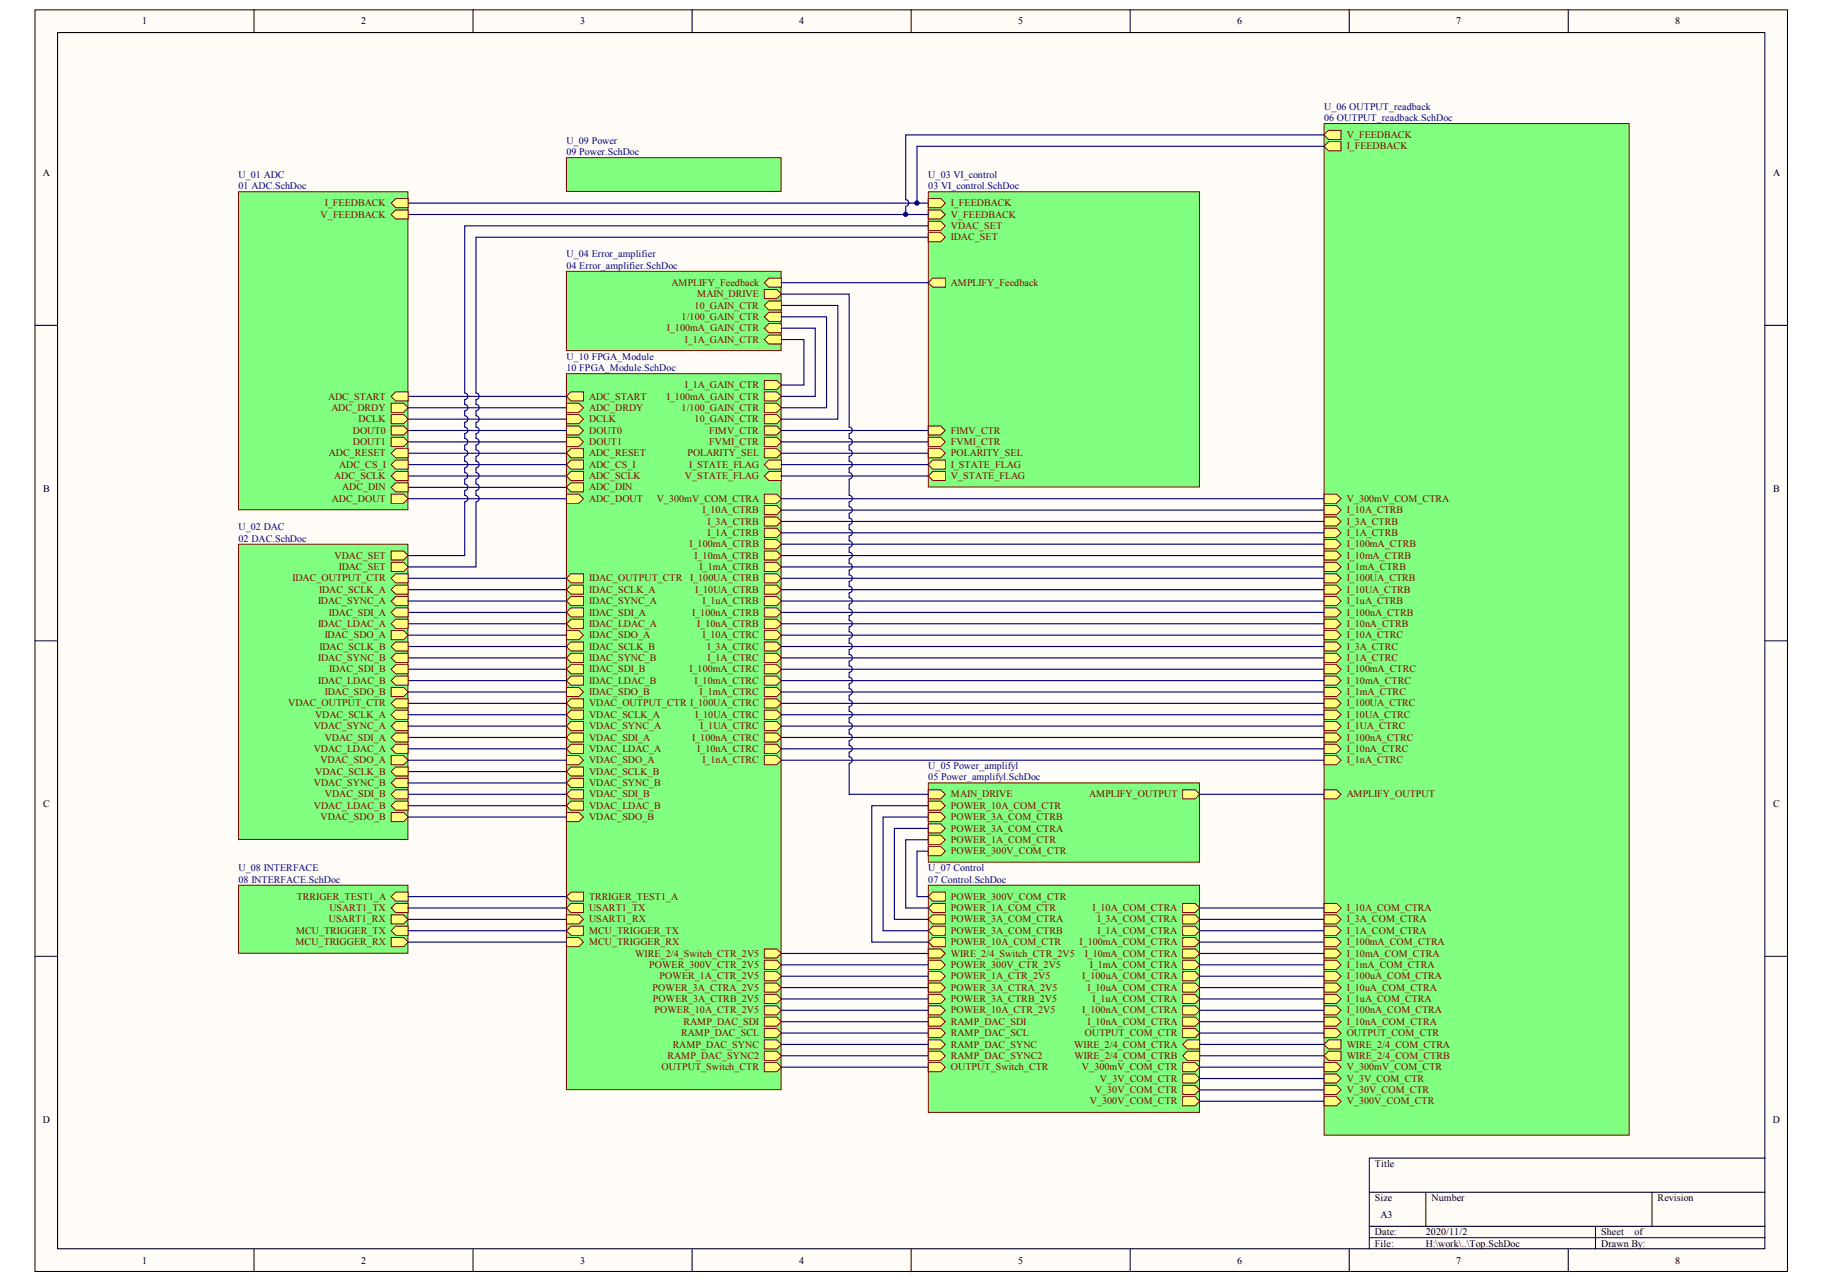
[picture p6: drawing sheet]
<svg xmlns="http://www.w3.org/2000/svg" width="289mm" height="202mm" viewBox="0 0 289 202" stroke-linecap="round" stroke-linejoin="round" font-family="sans-serif">
<defs><g id="words">
<g font-size="1.6">
<text x="22.4" y="3.8">1</text>
<text x="56.9" y="3.8">2</text>
<text x="91.3" y="3.8">3</text>
<text x="125.8" y="3.8">4</text>
<text x="160.3" y="3.8">5</text>
<text x="194.8" y="3.8">6</text>
<text x="229.3" y="3.8">7</text>
<text x="263.8" y="3.8">8</text>
<text x="6.8" y="27.8">A</text>
<text x="279.2" y="27.8">A</text>
<text x="6.8" y="77.4">B</text>
<text x="279.2" y="77.4">B</text>
<text x="6.8" y="127.1">C</text>
<text x="279.2" y="127.1">C</text>
<text x="6.7" y="176.8">D</text>
<text x="279.1" y="176.8">D</text>
<text x="216.5" y="183.7">Title</text>
<text x="216.5" y="189.1">Size</text>
<text x="217.4" y="191.8">A3</text>
<text x="225.4" y="189.1">Number</text>
<text x="261" y="189.1">Revision</text>
<text x="216.5" y="194.5">Date:</text>
<text x="216.5" y="196.3">File:</text>
<text x="224.5" y="194.5">2020/11/2</text>
<text x="224.5" y="196.3">H:\work\..\Top.SchDoc</text>
<text x="252.1" y="194.5">Sheet</text>
<text x="252.1" y="196.3">Drawn By:</text>
<text x="257.4" y="194.5">of</text>
<text x="22.4" y="198.9">1</text>
<text x="56.9" y="198.9">2</text>
<text x="91.3" y="198.9">3</text>
<text x="125.8" y="198.9">4</text>
<text x="160.3" y="198.9">5</text>
<text x="194.8" y="198.9">6</text>
<text x="229.3" y="198.9">7</text>
<text x="263.8" y="198.9">8</text>
</g>
<g font-size="1.6" fill="#000080">
<text x="208.5" y="17.3">U_06 OUTPUT_readback</text>
<text x="89.2" y="22.6">U_09 Power</text>
<text x="208.5" y="19">06 OUTPUT_readback.SchDoc</text>
<text x="37.6" y="28">U_01 ADC</text>
<text x="37.6" y="29.8">01 ADC.SchDoc</text>
<text x="89.2" y="24.4">09 Power.SchDoc</text>
<text x="146.2" y="28">U_03 VI_control</text>
<text x="146.2" y="29.8">03 VI_control.SchDoc</text>
<text x="89.2" y="40.5">U_04 Error_amplifier</text>
<text x="89.2" y="42.3">04 Error_amplifier.SchDoc</text>
<text x="89.2" y="56.6">U_10 FPGA_Module</text>
<text x="89.2" y="58.4">10 FPGA_Module.SchDoc</text>
<text x="37.6" y="83.5">U_02 DAC</text>
<text x="37.6" y="85.3">02 DAC.SchDoc</text>
<text x="146.2" y="121.1">U_05 Power_amplifyl</text>
<text x="146.2" y="122.9">05 Power_amplifyl.SchDoc</text>
<text x="37.6" y="137.2">U_08 INTERFACE</text>
<text x="146.2" y="137.2">U_07 Control</text>
<text x="37.6" y="139">08 INTERFACE.SchDoc</text>
<text x="146.2" y="139">07 Control.SchDoc</text>
</g>
<g font-size="1.6" fill="#800000">
<text x="212" y="23.5">I_FEEDBACK</text>
<text x="212" y="21.7">V_FEEDBACK</text>
<text x="50.5" y="34.3">V_FEEDBACK</text>
<text x="51.2" y="32.5">I_FEEDBACK</text>
<text x="149.7" y="32.5">I_FEEDBACK</text>
<text x="149.7" y="34.3">V_FEEDBACK</text>
<text x="149.7" y="37.8">IDAC_SET</text>
<text x="149.7" y="36">VDAC_SET</text>
<text x="105.7" y="45">AMPLIFY_Feedback</text>
<text x="109.8" y="46.8">MAIN_DRIVE</text>
<text x="149.7" y="45">AMPLIFY_Feedback</text>
<text x="105" y="52.2">I_100mA_GAIN_CTR</text>
<text x="107.3" y="50.4">1/100_GAIN_CTR</text>
<text x="107.8" y="53.9">I_1A_GAIN_CTR</text>
<text x="109.4" y="48.6">10_GAIN_CTR</text>
<text x="51.7" y="62.9">ADC_START</text>
<text x="52.2" y="64.7">ADC_DRDY</text>
<text x="92.8" y="62.9">ADC_START</text>
<text x="92.8" y="64.7">ADC_DRDY</text>
<text x="105" y="62.9">I_100mA_GAIN_CTR</text>
<text x="107.3" y="64.7">1/100_GAIN_CTR</text>
<text x="107.8" y="61.1">I_1A_GAIN_CTR</text>
<text x="51.8" y="71.8">ADC_RESET</text>
<text x="55.5" y="68.3">DOUT0</text>
<text x="55.5" y="70.1">DOUT1</text>
<text x="56.4" y="66.5">DCLK</text>
<text x="92.8" y="71.8">ADC_RESET</text>
<text x="92.8" y="66.5">DCLK</text>
<text x="92.8" y="68.3">DOUT0</text>
<text x="92.8" y="70.1">DOUT1</text>
<text x="108.2" y="71.8">POLARITY_SEL</text>
<text x="109.4" y="66.5">10_GAIN_CTR</text>
<text x="111.7" y="68.3">FIMV_CTR</text>
<text x="111.7" y="70.1">FVMI_CTR</text>
<text x="149.7" y="71.8">POLARITY_SEL</text>
<text x="149.7" y="68.3">FIMV_CTR</text>
<text x="149.7" y="70.1">FVMI_CTR</text>
<text x="52.6" y="75.4">ADC_SCLK</text>
<text x="53.4" y="73.6">ADC_CS_I</text>
<text x="53.9" y="77.2">ADC_DIN</text>
<text x="92.8" y="73.6">ADC_CS_I</text>
<text x="92.8" y="75.4">ADC_SCLK</text>
<text x="92.8" y="77.2">ADC_DIN</text>
<text x="107.8" y="75.4">V_STATE_FLAG</text>
<text x="108.5" y="73.6">I_STATE_FLAG</text>
<text x="149.7" y="73.6">I_STATE_FLAG</text>
<text x="149.7" y="75.4">V_STATE_FLAG</text>
<text x="52.2" y="79">ADC_DOUT</text>
<text x="92.8" y="79">ADC_DOUT</text>
<text x="103.4" y="79">V_300mV_COM_CTRA</text>
<text x="110.6" y="80.8">I_10A_CTRB</text>
<text x="111.4" y="82.6">I_3A_CTRB</text>
<text x="212" y="79">V_300mV_COM_CTRA</text>
<text x="212" y="82.6">I_3A_CTRB</text>
<text x="212" y="80.8">I_10A_CTRB</text>
<text x="52.7" y="88">VDAC_SET</text>
<text x="53.3" y="89.7">IDAC_SET</text>
<text x="108.6" y="86.2">I_100mA_CTRB</text>
<text x="109.4" y="88">I_10mA_CTRB</text>
<text x="110.2" y="89.7">I_1mA_CTRB</text>
<text x="111.4" y="84.4">I_1A_CTRB</text>
<text x="212" y="84.4">I_1A_CTRB</text>
<text x="212" y="86.2">I_100mA_CTRB</text>
<text x="212" y="88">I_10mA_CTRB</text>
<text x="212" y="89.7">I_1mA_CTRB</text>
<text x="46.1" y="91.5">IDAC_OUTPUT_CTR</text>
<text x="50.1" y="95.1">IDAC_SYNC_A</text>
<text x="50.3" y="93.3">IDAC_SCLK_A</text>
<text x="92.8" y="91.5">IDAC_OUTPUT_CTR</text>
<text x="92.8" y="93.3">IDAC_SCLK_A</text>
<text x="92.8" y="95.1">IDAC_SYNC_A</text>
<text x="108.6" y="91.5">I_100UA_CTRB</text>
<text x="109.5" y="93.3">I_10UA_CTRB</text>
<text x="110.6" y="95.1">I_1uA_CTRB</text>
<text x="212" y="95.1">I_1uA_CTRB</text>
<text x="212" y="93.3">I_10UA_CTRB</text>
<text x="212" y="91.5">I_100UA_CTRB</text>
<text x="50.1" y="98.7">IDAC_LDAC_A</text>
<text x="51.1" y="100.5">IDAC_SDO_A</text>
<text x="51.8" y="96.9">IDAC_SDI_A</text>
<text x="92.8" y="96.9">IDAC_SDI_A</text>
<text x="92.8" y="98.7">IDAC_LDAC_A</text>
<text x="92.8" y="100.5">IDAC_SDO_A</text>
<text x="109" y="96.9">I_100nA_CTRB</text>
<text x="109.8" y="98.7">I_10nA_CTRB</text>
<text x="110.6" y="100.5">I_10A_CTRC</text>
<text x="212" y="100.5">I_10A_CTRC</text>
<text x="212" y="96.9">I_100nA_CTRB</text>
<text x="212" y="98.7">I_10nA_CTRB</text>
<text x="50.1" y="104.1">IDAC_SYNC_B</text>
<text x="50.1" y="107.6">IDAC_LDAC_B</text>
<text x="50.3" y="102.3">IDAC_SCLK_B</text>
<text x="51.8" y="105.9">IDAC_SDI_B</text>
<text x="92.8" y="102.3">IDAC_SCLK_B</text>
<text x="92.8" y="104.1">IDAC_SYNC_B</text>
<text x="92.8" y="105.9">IDAC_SDI_B</text>
<text x="92.8" y="107.6">IDAC_LDAC_B</text>
<text x="108.6" y="105.9">I_100mA_CTRC</text>
<text x="109.4" y="107.6">I_10mA_CTRC</text>
<text x="111.4" y="104.1">I_1A_CTRC</text>
<text x="111.4" y="102.3">I_3A_CTRC</text>
<text x="212" y="104.1">I_1A_CTRC</text>
<text x="212" y="105.9">I_100mA_CTRC</text>
<text x="212" y="107.6">I_10mA_CTRC</text>
<text x="212" y="102.3">I_3A_CTRC</text>
<text x="45.4" y="111.2">VDAC_OUTPUT_CTR</text>
<text x="49.6" y="113">VDAC_SCLK_A</text>
<text x="51.2" y="109.4">IDAC_SDO_B</text>
<text x="92.8" y="111.2">VDAC_OUTPUT_CTR I_100UA_CTRC</text>
<text x="92.8" y="109.4">IDAC_SDO_B</text>
<text x="92.8" y="113">VDAC_SCLK_A</text>
<text x="109.5" y="113">I_10UA_CTRC</text>
<text x="110.2" y="109.4">I_1mA_CTRC</text>
<text x="212" y="109.4">I_1mA_CTRC</text>
<text x="212" y="111.2">I_100UA_CTRC</text>
<text x="212" y="113">I_10UA_CTRC</text>
<text x="49.4" y="114.8">VDAC_SYNC_A</text>
<text x="49.4" y="118.4">VDAC_LDAC_A</text>
<text x="51.1" y="116.6">VDAC_SDI_A</text>
<text x="92.8" y="114.8">VDAC_SYNC_A</text>
<text x="92.8" y="116.6">VDAC_SDI_A</text>
<text x="92.8" y="118.4">VDAC_LDAC_A</text>
<text x="109" y="116.6">I_100nA_CTRC</text>
<text x="109.8" y="118.4">I_10nA_CTRC</text>
<text x="110.3" y="114.8">I_1UA_CTRC</text>
<text x="212" y="114.8">I_1UA_CTRC</text>
<text x="212" y="116.6">I_100nA_CTRC</text>
<text x="212" y="118.4">I_10nA_CTRC</text>
<text x="49.4" y="123.7">VDAC_SYNC_B</text>
<text x="49.6" y="122">VDAC_SCLK_B</text>
<text x="50.4" y="120.2">VDAC_SDO_A</text>
<text x="51.2" y="125.5">VDAC_SDI_B</text>
<text x="92.8" y="120.2">VDAC_SDO_A</text>
<text x="92.8" y="122">VDAC_SCLK_B</text>
<text x="92.8" y="123.7">VDAC_SYNC_B</text>
<text x="92.8" y="125.5">VDAC_SDI_B</text>
<text x="110.6" y="120.2">I_1nA_CTRC</text>
<text x="149.7" y="125.5">MAIN_DRIVE</text>
<text x="171.5" y="125.5">AMPLIFY_OUTPUT</text>
<text x="212" y="125.5">AMPLIFY_OUTPUT</text>
<text x="212" y="120.2">I_1nA_CTRC</text>
<text x="49.4" y="127.3">VDAC_LDAC_B</text>
<text x="50.5" y="129.1">VDAC_SDO_B</text>
<text x="92.8" y="127.3">VDAC_LDAC_B</text>
<text x="92.8" y="129.1">VDAC_SDO_B</text>
<text x="149.7" y="130.9">POWER_3A_COM_CTRA</text>
<text x="149.7" y="127.3">POWER_10A_COM_CTR</text>
<text x="149.7" y="129.1">POWER_3A_COM_CTRB</text>
<text x="149.7" y="134.5">POWER_300V_COM_CTR</text>
<text x="149.7" y="132.7">POWER_1A_COM_CTR</text>
<text x="46.7" y="141.6">TRRIGER_TEST1_A</text>
<text x="51.9" y="143.4">USART1_TX</text>
<text x="92.8" y="143.4">USART1_TX</text>
<text x="92.8" y="141.6">TRRIGER_TEST1_A</text>
<text x="149.7" y="141.6">POWER_300V_COM_CTR</text>
<text x="149.7" y="143.4">POWER_1A_COM_CTR</text>
<text x="172" y="143.4">I_10A_COM_CTRA</text>
<text x="212" y="143.4">I_10A_COM_CTRA</text>
<text x="46.5" y="148.8">MCU_TRIGGER_RX</text>
<text x="46.6" y="147">MCU_TRIGGER_TX</text>
<text x="51.8" y="145.2">USART1_RX</text>
<text x="92.8" y="145.2">USART1_RX</text>
<text x="92.8" y="147">MCU_TRIGGER_TX</text>
<text x="92.8" y="148.8">MCU_TRIGGER_RX</text>
<text x="149.7" y="145.2">POWER_3A_COM_CTRA</text>
<text x="149.7" y="148.8">POWER_10A_COM_CTR</text>
<text x="149.7" y="147">POWER_3A_COM_CTRB</text>
<text x="170" y="148.8">I_100mA_COM_CTRA</text>
<text x="172.8" y="147">I_1A_COM_CTRA</text>
<text x="172.8" y="145.2">I_3A_COM_CTRA</text>
<text x="212" y="147">I_1A_COM_CTRA</text>
<text x="212" y="148.8">I_100mA_COM_CTRA</text>
<text x="212" y="145.2">I_3A_COM_CTRA</text>
<text x="100" y="150.6">WIRE_2/4_Switch_CTR_2V5</text>
<text x="102.2" y="152.4">POWER_300V_CTR_2V5</text>
<text x="102.8" y="156">POWER_3A_CTRA_2V5</text>
<text x="103.9" y="154.2">POWER_1A_CTR_2V5</text>
<text x="149.7" y="150.6">WIRE_2/4_Switch_CTR_2V5</text>
<text x="149.7" y="152.4">POWER_300V_CTR_2V5</text>
<text x="149.7" y="154.2">POWER_1A_CTR_2V5</text>
<text x="149.7" y="156">POWER_3A_CTRA_2V5</text>
<text x="170.4" y="154.2">I_100uA_COM_CTRA</text>
<text x="170.8" y="150.6">I_10mA_COM_CTRA</text>
<text x="171.2" y="156">I_10uA_COM_CTRA</text>
<text x="171.6" y="152.4">I_1mA_COM_CTRA</text>
<text x="212" y="154.2">I_100uA_COM_CTRA</text>
<text x="212" y="156">I_10uA_COM_CTRA</text>
<text x="212" y="150.6">I_10mA_COM_CTRA</text>
<text x="212" y="152.4">I_1mA_COM_CTRA</text>
<text x="102.8" y="157.8">POWER_3A_CTRB_2V5</text>
<text x="103.1" y="159.5">POWER_10A_CTR_2V5</text>
<text x="107.6" y="161.3">RAMP_DAC_SDI</text>
<text x="149.7" y="161.3">RAMP_DAC_SDI</text>
<text x="149.7" y="157.8">POWER_3A_CTRB_2V5</text>
<text x="149.7" y="159.5">POWER_10A_CTR_2V5</text>
<text x="170.4" y="159.5">I_100nA_COM_CTRA</text>
<text x="171.2" y="161.3">I_10nA_COM_CTRA</text>
<text x="172" y="157.8">I_1uA_COM_CTRA</text>
<text x="212" y="157.8">I_1uA_COM_CTRA</text>
<text x="212" y="159.5">I_100nA_COM_CTRA</text>
<text x="212" y="161.3">I_10nA_COM_CTRA</text>
<text x="105.1" y="166.7">RAMP_DAC_SYNC2</text>
<text x="105.9" y="164.9">RAMP_DAC_SYNC</text>
<text x="107.3" y="163.1">RAMP_DAC_SCL</text>
<text x="149.7" y="163.1">RAMP_DAC_SCL</text>
<text x="149.7" y="164.9">RAMP_DAC_SYNC</text>
<text x="149.7" y="166.7">RAMP_DAC_SYNC2</text>
<text x="169.1" y="164.9">WIRE_2/4_COM_CTRA</text>
<text x="169.2" y="166.7">WIRE_2/4_COM_CTRB</text>
<text x="170.8" y="163.1">OUTPUT_COM_CTR</text>
<text x="212" y="163.1">OUTPUT_COM_CTR</text>
<text x="212" y="164.9">WIRE_2/4_COM_CTRA</text>
<text x="212" y="166.7">WIRE_2/4_COM_CTRB</text>
<text x="104.1" y="168.5">OUTPUT_Switch_CTR</text>
<text x="149.7" y="168.5">OUTPUT_Switch_CTR</text>
<text x="170.4" y="168.5">V_300mV_COM_CTR</text>
<text x="171.6" y="173.9">V_300V_COM_CTR</text>
<text x="172.4" y="172.1">V_30V_COM_CTR</text>
<text x="173.2" y="170.3">V_3V_COM_CTR</text>
<text x="212" y="168.5">V_300mV_COM_CTR</text>
<text x="212" y="173.9">V_300V_COM_CTR</text>
<text x="212" y="170.3">V_3V_COM_CTR</text>
<text x="212" y="172.1">V_30V_COM_CTR</text>
</g>
</g></defs>
<g fill="#fffcf8" stroke="#000" stroke-width=".16">
<path d="M5.5 1.6h275.9v198.6h-275.9z"/>
<path d="M9.1 5.1h268.8v191.5h-268.8z"/>
</g>
<g fill="none" stroke="#000" stroke-width=".16">
<path d="M40 1.6v3.5M74.5 1.6v3.5M109 1.6v3.5M143.5 1.6v3.5M177.9 1.6v3.5M212.4 1.6v3.5M246.9 1.6v3.5M5.5 51.2h3.6M277.9 51.2h3.6M5.5 100.9h3.6M277.9 100.9h3.6M5.5 150.6h3.6"/>
<path d="M277.9 150.6h3.6M40 196.6v3.6M74.5 196.6v3.6M109 196.6v3.6M143.5 196.6v3.6M177.9 196.6v3.6M212.4 196.6v3.6M215.6 187.7h62.3M215.6 193.1h62.3M215.6 194.9h62.3M224.5 187.7v5.4M246.9 196.6v3.6"/>
<path d="M251.2 193.1v3.5M260.1 187.7v5.4M277.9 182.3h-62.3v14.3"/>
</g>
<path d="M146.2 30.2h42.7v46.5h-42.7z" fill="#80ff80" stroke="#800000" stroke-width=".16"/>
<g fill="#ffff80" stroke="#800000" stroke-width=".16">
<path d="M146.2 36.6h1.9l.7 .7-.7 .8h-1.9z" fill-rule="evenodd"/>
<path d="M146.2 34.8h1.9l.7 .8-.7 .7h-1.9z" fill-rule="evenodd"/>
<path d="M146.2 31.3h1.9l.7 .7-.7 .7h-1.9z" fill-rule="evenodd"/>
<path d="M146.2 33.1h1.9l.7 .7-.7 .7h-1.9z" fill-rule="evenodd"/>
<path d="M146.2 70.6h1.9l.7 .8-.7 .7h-1.9z" fill-rule="evenodd"/>
<path d="M146.9 72.4h1.9v1.5h-1.9l-.7-.8z" fill-rule="evenodd"/>
<path d="M146.9 74.2h1.9v1.5h-1.9l-.7-.8z" fill-rule="evenodd"/>
<path d="M146.2 67.1h1.9l.7 .7-.7 .7h-1.9z" fill-rule="evenodd"/>
<path d="M146.2 68.8h1.9l.7 .8-.7 .7h-1.9z" fill-rule="evenodd"/>
<path d="M146.9 43.8h1.9v1.4h-1.9l-.7-.7z" fill-rule="evenodd"/>
</g>
<path d="M146.2 123.3h42.7v12.4h-42.7z" fill="#80ff80" stroke="#800000" stroke-width=".16"/>
<g fill="#ffff80" stroke="#800000" stroke-width=".16">
<path d="M186.2 124.3h2l.7 .7-.7 .8h-2z" fill-rule="evenodd"/>
<path d="M146.2 124.3h1.9l.7 .7-.7 .8h-1.9z" fill-rule="evenodd"/>
<path d="M146.2 133.3h1.9l.7 .7-.7 .7h-1.9z" fill-rule="evenodd"/>
<path d="M146.2 131.5h1.9l.7 .7-.7 .7h-1.9z" fill-rule="evenodd"/>
<path d="M146.2 129.7h1.9l.7 .7-.7 .7h-1.9z" fill-rule="evenodd"/>
<path d="M146.2 126.1h1.9l.7 .7-.7 .8h-1.9z" fill-rule="evenodd"/>
<path d="M146.2 127.9h1.9l.7 .7-.7 .7h-1.9z" fill-rule="evenodd"/>
</g>
<path d="M208.5 19.4h48v159.3h-48z" fill="#80ff80" stroke="#800000" stroke-width=".16"/>
<g fill="#ffff80" stroke="#800000" stroke-width=".16">
<path d="M208.5 124.3h1.9l.8 .7-.8 .8h-1.9z" fill-rule="evenodd"/>
<path d="M209.2 22.3h2v1.4h-2l-.7-.7z" fill-rule="evenodd"/>
<path d="M209.2 20.5h2v1.5h-2l-.7-.8z" fill-rule="evenodd"/>
<path d="M208.5 153h1.9l.8 .7-.8 .7h-1.9z" fill-rule="evenodd"/>
<path d="M208.5 154.8h1.9l.8 .7-.8 .7h-1.9z" fill-rule="evenodd"/>
<path d="M208.5 156.6h1.9l.8 .7-.8 .7h-1.9z" fill-rule="evenodd"/>
<path d="M208.5 145.8h1.9l.8 .7-.8 .7h-1.9z" fill-rule="evenodd"/>
<path d="M208.5 102.9h1.9l.8 .7-.8 .7h-1.9z" fill-rule="evenodd"/>
<path d="M208.5 104.6h1.9l.8 .8-.8 .7h-1.9z" fill-rule="evenodd"/>
<path d="M208.5 106.4h1.9l.8 .8-.8 .7h-1.9z" fill-rule="evenodd"/>
<path d="M208.5 108.2h1.9l.8 .7-.8 .8h-1.9z" fill-rule="evenodd"/>
<path d="M208.5 161.9h1.9l.8 .7-.8 .8h-1.9z" fill-rule="evenodd"/>
<path d="M208.5 110h1.9l.8 .7-.8 .7h-1.9z" fill-rule="evenodd"/>
<path d="M208.5 147.6h1.9l.8 .7-.8 .7h-1.9z" fill-rule="evenodd"/>
<path d="M208.5 149.4h1.9l.8 .7-.8 .7h-1.9z" fill-rule="evenodd"/>
<path d="M208.5 151.2h1.9l.8 .7-.8 .7h-1.9z" fill-rule="evenodd"/>
<path d="M208.5 167.3h1.9l.8 .7-.8 .7h-1.9z" fill-rule="evenodd"/>
<path d="M208.5 172.7h1.9l.8 .7-.8 .7h-1.9z" fill-rule="evenodd"/>
<path d="M208.5 169.1h1.9l.8 .7-.8 .7h-1.9z" fill-rule="evenodd"/>
<path d="M208.5 170.9h1.9l.8 .7-.8 .7h-1.9z" fill-rule="evenodd"/>
<path d="M209.2 163.7h2v1.4h-2l-.7-.7z" fill-rule="evenodd"/>
<path d="M209.2 165.5h2v1.4h-2l-.7-.7z" fill-rule="evenodd"/>
<path d="M208.5 93.9h1.9l.8 .7-.8 .7h-1.9z" fill-rule="evenodd"/>
<path d="M208.5 92.1h1.9l.8 .7-.8 .7h-1.9z" fill-rule="evenodd"/>
<path d="M208.5 83.2h1.9l.8 .7-.8 .7h-1.9z" fill-rule="evenodd"/>
<path d="M208.5 85h1.9l.8 .7-.8 .7h-1.9z" fill-rule="evenodd"/>
<path d="M208.5 86.7h1.9l.8 .8-.8 .7h-1.9z" fill-rule="evenodd"/>
<path d="M208.5 88.5h1.9l.8 .8-.8 .7h-1.9z" fill-rule="evenodd"/>
<path d="M208.5 90.3h1.9l.8 .7-.8 .8h-1.9z" fill-rule="evenodd"/>
<path d="M208.5 111.8h1.9l.8 .7-.8 .7h-1.9z" fill-rule="evenodd"/>
<path d="M208.5 113.6h1.9l.8 .7-.8 .7h-1.9z" fill-rule="evenodd"/>
<path d="M208.5 115.4h1.9l.8 .7-.8 .7h-1.9z" fill-rule="evenodd"/>
<path d="M208.5 77.8h1.9l.8 .7-.8 .7h-1.9z" fill-rule="evenodd"/>
<path d="M208.5 144h1.9l.8 .7-.8 .8h-1.9z" fill-rule="evenodd"/>
<path d="M208.5 142.2h1.9l.8 .7-.8 .8h-1.9z" fill-rule="evenodd"/>
<path d="M208.5 158.3h1.9l.8 .8-.8 .7h-1.9z" fill-rule="evenodd"/>
<path d="M208.5 160.1h1.9l.8 .7-.8 .8h-1.9z" fill-rule="evenodd"/>
<path d="M208.5 117.2h1.9l.8 .7-.8 .7h-1.9z" fill-rule="evenodd"/>
<path d="M208.5 119h1.9l.8 .7-.8 .7h-1.9z" fill-rule="evenodd"/>
<path d="M208.5 101.1h1.9l.8 .7-.8 .7h-1.9z" fill-rule="evenodd"/>
<path d="M208.5 99.3h1.9l.8 .7-.8 .7h-1.9z" fill-rule="evenodd"/>
<path d="M208.5 95.7h1.9l.8 .7-.8 .7h-1.9z" fill-rule="evenodd"/>
<path d="M208.5 97.5h1.9l.8 .7-.8 .7h-1.9z" fill-rule="evenodd"/>
<path d="M208.5 81.4h1.9l.8 .7-.8 .7h-1.9z" fill-rule="evenodd"/>
<path d="M208.5 79.6h1.9l.8 .7-.8 .7h-1.9z" fill-rule="evenodd"/>
</g>
<path d="M89.2 58.8h33.8v112.7h-33.8z" fill="#80ff80" stroke="#800000" stroke-width=".16"/>
<g fill="#ffff80" stroke="#800000" stroke-width=".16">
<path d="M89.9 142.2h2v1.5h-2l-.7-.8z" fill-rule="evenodd"/>
<path d="M89.2 144h1.9l.8 .7-.8 .8h-1.9z" fill-rule="evenodd"/>
<path d="M89.9 61.7h2v1.4h-2l-.7-.7z" fill-rule="evenodd"/>
<path d="M89.9 70.6h2v1.5h-2l-.7-.7z" fill-rule="evenodd"/>
<path d="M89.9 72.4h2v1.5h-2l-.7-.8z" fill-rule="evenodd"/>
<path d="M89.9 74.2h2v1.5h-2l-.7-.8z" fill-rule="evenodd"/>
<path d="M89.9 76h2v1.4h-2l-.7-.7z" fill-rule="evenodd"/>
<path d="M89.2 77.8h1.9l.8 .7-.8 .7h-1.9z" fill-rule="evenodd"/>
<path d="M120.3 160.1h2l.7 .7-.7 .8h-2z" fill-rule="evenodd"/>
<path d="M120.3 161.9h2l.7 .7-.7 .8h-2z" fill-rule="evenodd"/>
<path d="M120.3 163.7h2l.7 .7-.7 .7h-2z" fill-rule="evenodd"/>
<path d="M120.3 67.1h2l.7 .7-.7 .7h-2z" fill-rule="evenodd"/>
<path d="M120.3 68.8h2l.7 .8-.7 .7h-2z" fill-rule="evenodd"/>
<path d="M120.3 70.6h2l.7 .8-.7 .7h-2z" fill-rule="evenodd"/>
<path d="M121.1 72.4h1.9v1.5h-1.9l-.8-.8z" fill-rule="evenodd"/>
<path d="M121.1 74.2h1.9v1.5h-1.9l-.8-.8z" fill-rule="evenodd"/>
<path d="M120.3 165.5h2l.7 .7-.7 .7h-2z" fill-rule="evenodd"/>
<path d="M120.3 167.3h2l.7 .7-.7 .7h-2z" fill-rule="evenodd"/>
<path d="M120.3 102.9h2l.7 .7-.7 .7h-2z" fill-rule="evenodd"/>
<path d="M120.3 104.6h2l.7 .8-.7 .7h-2z" fill-rule="evenodd"/>
<path d="M120.3 106.4h2l.7 .8-.7 .7h-2z" fill-rule="evenodd"/>
<path d="M120.3 108.2h2l.7 .7-.7 .8h-2z" fill-rule="evenodd"/>
<path d="M120.3 115.4h2l.7 .7-.7 .7h-2z" fill-rule="evenodd"/>
<path d="M120.3 110h2l.7 .7-.7 .7h-2z" fill-rule="evenodd"/>
<path d="M120.3 92.1h2l.7 .7-.7 .7h-2z" fill-rule="evenodd"/>
<path d="M120.3 93.9h2l.7 .7-.7 .7h-2z" fill-rule="evenodd"/>
<path d="M120.3 86.7h2l.7 .8-.7 .7h-2z" fill-rule="evenodd"/>
<path d="M120.3 88.5h2l.7 .8-.7 .7h-2z" fill-rule="evenodd"/>
<path d="M120.3 90.3h2l.7 .7-.7 .8h-2z" fill-rule="evenodd"/>
<path d="M120.3 83.2h2l.7 .7-.7 .7h-2z" fill-rule="evenodd"/>
<path d="M120.3 85h2l.7 .7-.7 .7h-2z" fill-rule="evenodd"/>
<path d="M120.3 111.8h2l.7 .7-.7 .7h-2z" fill-rule="evenodd"/>
<path d="M120.3 113.6h2l.7 .7-.7 .7h-2z" fill-rule="evenodd"/>
<path d="M120.3 65.3h2l.7 .7-.7 .7h-2z" fill-rule="evenodd"/>
<path d="M89.9 145.8h2v1.4h-2l-.7-.7z" fill-rule="evenodd"/>
<path d="M89.2 147.6h1.9l.8 .7-.8 .7h-1.9z" fill-rule="evenodd"/>
<path d="M89.9 140.4h2v1.5h-2l-.7-.7z" fill-rule="evenodd"/>
<path d="M120.3 77.8h2l.7 .7-.7 .7h-2z" fill-rule="evenodd"/>
<path d="M120.3 95.7h2l.7 .7-.7 .7h-2z" fill-rule="evenodd"/>
<path d="M120.3 97.5h2l.7 .7-.7 .7h-2z" fill-rule="evenodd"/>
<path d="M120.3 117.2h2l.7 .7-.7 .7h-2z" fill-rule="evenodd"/>
<path d="M120.3 119h2l.7 .7-.7 .7h-2z" fill-rule="evenodd"/>
<path d="M120.3 81.4h2l.7 .7-.7 .7h-2z" fill-rule="evenodd"/>
<path d="M120.3 79.6h2l.7 .7-.7 .7h-2z" fill-rule="evenodd"/>
<path d="M120.3 101.1h2l.7 .7-.7 .7h-2z" fill-rule="evenodd"/>
<path d="M120.3 99.3h2l.7 .7-.7 .7h-2z" fill-rule="evenodd"/>
<path d="M89.9 90.3h2v1.5h-2l-.7-.8z" fill-rule="evenodd"/>
<path d="M89.9 110h2v1.4h-2l-.7-.7z" fill-rule="evenodd"/>
<path d="M89.2 63.5h1.9l.8 .7-.8 .7h-1.9z" fill-rule="evenodd"/>
<path d="M89.2 65.3h1.9l.8 .7-.8 .7h-1.9z" fill-rule="evenodd"/>
<path d="M89.2 67.1h1.9l.8 .7-.8 .7h-1.9z" fill-rule="evenodd"/>
<path d="M89.2 68.8h1.9l.8 .8-.8 .7h-1.9z" fill-rule="evenodd"/>
<path d="M89.9 92.1h2v1.4h-2l-.7-.7z" fill-rule="evenodd"/>
<path d="M89.9 93.9h2v1.4h-2l-.7-.7z" fill-rule="evenodd"/>
<path d="M89.9 95.7h2v1.4h-2l-.7-.7z" fill-rule="evenodd"/>
<path d="M89.9 97.5h2v1.4h-2l-.7-.7z" fill-rule="evenodd"/>
<path d="M89.2 99.3h1.9l.8 .7-.8 .7h-1.9z" fill-rule="evenodd"/>
<path d="M89.9 101.1h2v1.4h-2l-.7-.7z" fill-rule="evenodd"/>
<path d="M89.9 102.9h2v1.4h-2l-.7-.7z" fill-rule="evenodd"/>
<path d="M89.9 104.6h2v1.5h-2l-.7-.7z" fill-rule="evenodd"/>
<path d="M89.9 106.4h2v1.5h-2l-.7-.7z" fill-rule="evenodd"/>
<path d="M89.2 108.2h1.9l.8 .7-.8 .8h-1.9z" fill-rule="evenodd"/>
<path d="M89.9 111.8h2v1.4h-2l-.7-.7z" fill-rule="evenodd"/>
<path d="M89.9 113.6h2v1.4h-2l-.7-.7z" fill-rule="evenodd"/>
<path d="M89.9 115.4h2v1.4h-2l-.7-.7z" fill-rule="evenodd"/>
<path d="M89.9 117.2h2v1.4h-2l-.7-.7z" fill-rule="evenodd"/>
<path d="M89.2 119h1.9l.8 .7-.8 .7h-1.9z" fill-rule="evenodd"/>
<path d="M89.9 120.8h2v1.4h-2l-.7-.7z" fill-rule="evenodd"/>
<path d="M89.9 122.5h2v1.5h-2l-.7-.7z" fill-rule="evenodd"/>
<path d="M89.9 124.3h2v1.5h-2l-.7-.8z" fill-rule="evenodd"/>
<path d="M89.9 126.1h2v1.5h-2l-.7-.8z" fill-rule="evenodd"/>
<path d="M89.2 127.9h1.9l.8 .7-.8 .7h-1.9z" fill-rule="evenodd"/>
<path d="M120.3 59.9h2l.7 .7-.7 .7h-2z" fill-rule="evenodd"/>
<path d="M120.3 61.7h2l.7 .7-.7 .7h-2z" fill-rule="evenodd"/>
<path d="M120.3 63.5h2l.7 .7-.7 .7h-2z" fill-rule="evenodd"/>
<path d="M120.3 151.2h2l.7 .7-.7 .7h-2z" fill-rule="evenodd"/>
<path d="M120.3 153h2l.7 .7-.7 .7h-2z" fill-rule="evenodd"/>
<path d="M120.3 154.8h2l.7 .7-.7 .7h-2z" fill-rule="evenodd"/>
<path d="M120.3 156.6h2l.7 .7-.7 .7h-2z" fill-rule="evenodd"/>
<path d="M120.3 158.3h2l.7 .8-.7 .7h-2z" fill-rule="evenodd"/>
<path d="M120.3 149.4h2l.7 .7-.7 .7h-2z" fill-rule="evenodd"/>
</g>
<path d="M146.2 139.4h42.7v35.7h-42.7z" fill="#80ff80" stroke="#800000" stroke-width=".16"/>
<g fill="#ffff80" stroke="#800000" stroke-width=".16">
<path d="M146.2 160.1h1.9l.7 .7-.7 .8h-1.9z" fill-rule="evenodd"/>
<path d="M146.2 161.9h1.9l.7 .7-.7 .8h-1.9z" fill-rule="evenodd"/>
<path d="M146.2 163.7h1.9l.7 .7-.7 .7h-1.9z" fill-rule="evenodd"/>
<path d="M186.2 145.8h2l.7 .7-.7 .7h-2z" fill-rule="evenodd"/>
<path d="M186.2 153h2l.7 .7-.7 .7h-2z" fill-rule="evenodd"/>
<path d="M186.2 154.8h2l.7 .7-.7 .7h-2z" fill-rule="evenodd"/>
<path d="M186.2 156.6h2l.7 .7-.7 .7h-2z" fill-rule="evenodd"/>
<path d="M146.2 165.5h1.9l.7 .7-.7 .7h-1.9z" fill-rule="evenodd"/>
<path d="M186.2 161.9h2l.7 .7-.7 .8h-2z" fill-rule="evenodd"/>
<path d="M146.2 167.3h1.9l.7 .7-.7 .7h-1.9z" fill-rule="evenodd"/>
<path d="M186.9 163.7h2v1.4h-2l-.7-.7z" fill-rule="evenodd"/>
<path d="M186.2 147.6h2l.7 .7-.7 .7h-2z" fill-rule="evenodd"/>
<path d="M186.2 149.4h2l.7 .7-.7 .7h-2z" fill-rule="evenodd"/>
<path d="M186.2 151.2h2l.7 .7-.7 .7h-2z" fill-rule="evenodd"/>
<path d="M186.2 170.9h2l.7 .7-.7 .7h-2z" fill-rule="evenodd"/>
<path d="M186.2 169.1h2l.7 .7-.7 .7h-2z" fill-rule="evenodd"/>
<path d="M186.2 172.7h2l.7 .7-.7 .7h-2z" fill-rule="evenodd"/>
<path d="M186.9 165.5h2v1.4h-2l-.7-.7z" fill-rule="evenodd"/>
<path d="M186.2 167.3h2l.7 .7-.7 .7h-2z" fill-rule="evenodd"/>
<path d="M186.2 158.3h2l.7 .8-.7 .7h-2z" fill-rule="evenodd"/>
<path d="M186.2 160.1h2l.7 .7-.7 .8h-2z" fill-rule="evenodd"/>
<path d="M186.2 144h2l.7 .7-.7 .8h-2z" fill-rule="evenodd"/>
<path d="M186.2 142.2h2l.7 .7-.7 .8h-2z" fill-rule="evenodd"/>
<path d="M146.2 149.4h1.9l.7 .7-.7 .7h-1.9z" fill-rule="evenodd"/>
<path d="M146.2 151.2h1.9l.7 .7-.7 .7h-1.9z" fill-rule="evenodd"/>
<path d="M146.9 140.4h1.9v1.5h-1.9l-.7-.7z" fill-rule="evenodd"/>
<path d="M146.2 153h1.9l.7 .7-.7 .7h-1.9z" fill-rule="evenodd"/>
<path d="M146.9 142.2h1.9v1.5h-1.9l-.7-.8z" fill-rule="evenodd"/>
<path d="M146.2 154.8h1.9l.7 .7-.7 .7h-1.9z" fill-rule="evenodd"/>
<path d="M146.9 144h1.9v1.5h-1.9l-.7-.8z" fill-rule="evenodd"/>
<path d="M146.2 156.6h1.9l.7 .7-.7 .7h-1.9z" fill-rule="evenodd"/>
<path d="M146.2 158.3h1.9l.7 .8-.7 .7h-1.9z" fill-rule="evenodd"/>
<path d="M146.9 147.6h1.9v1.4h-1.9l-.7-.7z" fill-rule="evenodd"/>
<path d="M146.9 145.8h1.9v1.4h-1.9l-.7-.7z" fill-rule="evenodd"/>
</g>
<path d="M37.6 139.4h26.6v10.7h-26.6z" fill="#80ff80" stroke="#800000" stroke-width=".16"/>
<g fill="#ffff80" stroke="#800000" stroke-width=".16">
<path d="M62.3 142.2h2v1.5h-2l-.7-.8z" fill-rule="evenodd"/>
<path d="M61.6 144h2l.7 .7-.7 .8h-2z" fill-rule="evenodd"/>
<path d="M62.3 145.8h2v1.4h-2l-.7-.7z" fill-rule="evenodd"/>
<path d="M61.6 147.6h2l.7 .7-.7 .7h-2z" fill-rule="evenodd"/>
<path d="M62.3 140.4h2v1.5h-2l-.7-.7z" fill-rule="evenodd"/>
</g>
<g fill="none" stroke="#000080" stroke-width=".18">
<path d="M64.3 32h81.9M64.3 33.8h81.9M64.3 67.8h24.9M64.3 69.6h24.9M64.3 71.4h24.9M64.3 73.1h24.9M64.3 74.9h24.9M64.3 76.7h24.9M64.3 78.5h24.9M123 67.8h23.2M123 69.6h23.2M123 71.4h23.2"/>
<path d="M123 73.1h23.2M123 74.9h23.2M64.3 96.4h24.9M64.3 98.2h24.9M64.3 100h24.9M123 85.7h85.5M123 83.9h85.5M123 82.1h85.5M123 80.3h85.5M123 92.8h85.5M64.3 101.8h24.9M64.3 103.6h24.9"/>
<path d="M64.3 105.4h24.9M64.3 107.2h24.9M64.3 108.9h24.9M64.3 144.7h24.9M64.3 146.5h24.9M64.3 148.3h24.9M123 159.1h23.2M123 155.5h23.2M123 153.7h23.2M188.9 146.5h19.6M188.9 148.3h19.6"/>
</g>
<path d="M89.2 24.8h33.8v5.3h-33.8z" fill="#80ff80" stroke="#800000" stroke-width=".16"/>
<g fill="none" stroke="#000080" stroke-width=".18">
<path d="M64.3 66h24.9M64.3 64.2h24.9M64.3 62.4h24.9M123 78.5h85.5M123 91h85.5M123 89.3h85.5M123 87.5h85.5M123 94.6h85.5M123 96.4h85.5M123 98.2h85.5M123 100h85.5M123 101.8h85.5"/>
<path d="M123 105.4h85.5M123 103.6h85.5M123 119.7h85.5M123 117.9h85.5M123 116.1h85.5M123 114.3h85.5M123 112.5h85.5M123 110.7h85.5M123 108.9h85.5M123 107.2h85.5M64.3 141.2h24.9M64.3 142.9h24.9"/>
<path d="M123 151.9h23.2M123 157.3h23.2M188.9 142.9h19.6M188.9 150.1h19.6M188.9 151.9h19.6M188.9 153.7h19.6M188.9 155.5h19.6M188.9 157.3h19.6M188.9 144.7h19.6M188.9 159.1h19.6M188.9 164.4h19.6M188.9 166.2h19.6"/>
<path d="M188.9 168h19.6M188.9 169.8h19.6M188.9 171.6h19.6M188.9 173.4h19.6M188.9 160.8h19.6M188.9 162.6h19.6"/>
</g>
<path d="M37.6 30.2h26.6v50h-26.6z" fill="#80ff80" stroke="#800000" stroke-width=".16"/>
<g fill="#ffff80" stroke="#800000" stroke-width=".16">
<path d="M62.3 74.2h2v1.5h-2l-.7-.8z" fill-rule="evenodd"/>
<path d="M62.3 76h2v1.4h-2l-.7-.7z" fill-rule="evenodd"/>
<path d="M61.6 77.8h2l.7 .7-.7 .7h-2z" fill-rule="evenodd"/>
<path d="M62.3 31.3h2v1.4h-2l-.7-.7z" fill-rule="evenodd"/>
<path d="M62.3 61.7h2v1.4h-2l-.7-.7z" fill-rule="evenodd"/>
<path d="M62.3 70.6h2v1.5h-2l-.7-.7z" fill-rule="evenodd"/>
<path d="M61.6 63.5h2l.7 .7-.7 .7h-2z" fill-rule="evenodd"/>
<path d="M61.6 65.3h2l.7 .7-.7 .7h-2z" fill-rule="evenodd"/>
<path d="M61.6 67.1h2l.7 .7-.7 .7h-2z" fill-rule="evenodd"/>
<path d="M61.6 68.8h2l.7 .8-.7 .7h-2z" fill-rule="evenodd"/>
<path d="M62.3 72.4h2v1.5h-2l-.7-.8z" fill-rule="evenodd"/>
<path d="M62.3 33.1h2v1.4h-2l-.7-.7z" fill-rule="evenodd"/>
</g>
<path d="M37.6 85.7h26.6v46.5h-26.6z" fill="#80ff80" stroke="#800000" stroke-width=".16"/>
<g fill="#ffff80" stroke="#800000" stroke-width=".16">
<path d="M61.6 88.5h2l.7 .8-.7 .7h-2z" fill-rule="evenodd"/>
<path d="M62.3 92.1h2v1.4h-2l-.7-.7z" fill-rule="evenodd"/>
<path d="M62.3 93.9h2v1.4h-2l-.7-.7z" fill-rule="evenodd"/>
<path d="M62.3 95.7h2v1.4h-2l-.7-.7z" fill-rule="evenodd"/>
<path d="M62.3 97.5h2v1.4h-2l-.7-.7z" fill-rule="evenodd"/>
<path d="M61.6 99.3h2l.7 .7-.7 .7h-2z" fill-rule="evenodd"/>
<path d="M62.3 90.3h2v1.5h-2l-.7-.8z" fill-rule="evenodd"/>
<path d="M61.6 86.7h2l.7 .8-.7 .7h-2z" fill-rule="evenodd"/>
<path d="M62.3 111.8h2v1.4h-2l-.7-.7z" fill-rule="evenodd"/>
<path d="M62.3 113.6h2v1.4h-2l-.7-.7z" fill-rule="evenodd"/>
<path d="M62.3 115.4h2v1.4h-2l-.7-.7z" fill-rule="evenodd"/>
<path d="M62.3 117.2h2v1.4h-2l-.7-.7z" fill-rule="evenodd"/>
<path d="M61.6 119h2l.7 .7-.7 .7h-2z" fill-rule="evenodd"/>
<path d="M62.3 110h2v1.4h-2l-.7-.7z" fill-rule="evenodd"/>
<path d="M62.3 101.1h2v1.4h-2l-.7-.7z" fill-rule="evenodd"/>
<path d="M62.3 102.9h2v1.4h-2l-.7-.7z" fill-rule="evenodd"/>
<path d="M62.3 104.6h2v1.5h-2l-.7-.7z" fill-rule="evenodd"/>
<path d="M62.3 106.4h2v1.5h-2l-.7-.7z" fill-rule="evenodd"/>
<path d="M61.6 108.2h2l.7 .7-.7 .8h-2z" fill-rule="evenodd"/>
<path d="M62.3 120.8h2v1.4h-2l-.7-.7z" fill-rule="evenodd"/>
<path d="M62.3 122.5h2v1.5h-2l-.7-.7z" fill-rule="evenodd"/>
<path d="M62.3 124.3h2v1.5h-2l-.7-.8z" fill-rule="evenodd"/>
<path d="M62.3 126.1h2v1.5h-2l-.7-.8z" fill-rule="evenodd"/>
<path d="M61.6 127.9h2l.7 .7-.7 .7h-2z" fill-rule="evenodd"/>
</g>
<g fill="none" stroke="#000080" stroke-width=".18">
<path d="M142.6 32.5v1.3M146.2 37.3h-71.3v24.6a.52 .52 0 0 1 .5 .5 .52 .52 0 0 1-.5 .5M146.2 35.6h-73v26.3a.52 .52 0 0 1 .5 .5 .52 .52 0 0 1-.5 .5M208.5 23h-64.1v9M208.5 21.2h-65.9v10.2a.51 .51 0 0 1 .5 .6 .51 .51 0 0 1-.5 .5M73.2 62.9v.8a.51 .51 0 0 1 .5 .5 .51 .51 0 0 1-.5 .5M73.2 64.7v.7a.52 .52 0 0 1 .5 .6 .52 .52 0 0 1-.5 .5M73.2 66.5v.7a.51 .51 0 0 1 .5 .5 .51 .51 0 0 1-.5 .6M73.2 68.3v.7a.52 .52 0 0 1 .5 .5 .52 .52 0 0 1-.5 .6M73.2 70.1v.7a.51 .51 0 0 1 .5 .5 .51 .51 0 0 1-.5 .5M73.2 71.9v.7a.52 .52 0 0 1 .5 .5 .52 .52 0 0 1-.5 .5M73.2 73.7v.7a.51 .51 0 0 1 .5 .5 .51 .51 0 0 1-.5 .5"/>
<path d="M73.2 76.2a.52 .52 0 0 1 .5 .5 .52 .52 0 0 1-.5 .5M73.2 77.3v.7a.51 .51 0 0 1 .5 .5 .51 .51 0 0 1-.5 .5M73.2 79.1v8.4h-8.9M73.2 75.5v.7M74.9 62.9v.8a.51 .51 0 0 1 .5 .5 .51 .51 0 0 1-.5 .5M74.9 64.7v.7a.52 .52 0 0 1 .5 .6 .52 .52 0 0 1-.5 .5M74.9 66.5v.7a.51 .51 0 0 1 .5 .5 .51 .51 0 0 1-.5 .6M74.9 68.3v.7a.52 .52 0 0 1 .5 .5 .52 .52 0 0 1-.5 .6M74.9 70.1v.7a.51 .51 0 0 1 .5 .5 .51 .51 0 0 1-.5 .5M74.9 71.9v.7a.52 .52 0 0 1 .5 .5 .52 .52 0 0 1-.5 .5M74.9 73.7v.7a.51 .51 0 0 1 .5 .5 .51 .51 0 0 1-.5 .5M74.9 76.2a.52 .52 0 0 1 .5 .5 .52 .52 0 0 1-.5 .5"/>
<path d="M74.9 77.3v.7a.51 .51 0 0 1 .5 .5 .51 .51 0 0 1-.5 .5M74.9 79.1v10.2h-10.6M74.9 75.5v.7M64.3 91h24.9M64.3 92.8h24.9M64.3 94.6h24.9M64.3 116.1h24.9M64.3 117.9h24.9M64.3 119.7h24.9M64.3 110.7h24.9M64.3 112.5h24.9M64.3 114.3h24.9"/>
<path d="M64.3 121.5h24.9M64.3 123.3h24.9M64.3 125h24.9M64.3 126.8h24.9M64.3 128.6h24.9"/>
</g>
<path d="M89.2 42.7h33.8v12.5h-33.8z" fill="#80ff80" stroke="#800000" stroke-width=".16"/>
<g fill="#ffff80" stroke="#800000" stroke-width=".16">
<path d="M120.3 45.6h2l.7 .7-.7 .7h-2z" fill-rule="evenodd"/>
<path d="M121.1 43.8h1.9v1.4h-1.9l-.8-.7z" fill-rule="evenodd"/>
<path d="M121.1 52.7h1.9v1.5h-1.9l-.8-.7z" fill-rule="evenodd"/>
<path d="M121.1 51h1.9v1.4h-1.9l-.8-.7z" fill-rule="evenodd"/>
<path d="M121.1 49.2h1.9v1.4h-1.9l-.8-.7z" fill-rule="evenodd"/>
<path d="M121.1 47.4h1.9v1.4h-1.9l-.8-.7z" fill-rule="evenodd"/>
</g>
<g fill="none" stroke="#000080" stroke-width=".18">
<path d="M123 53.5h3.6v7.1h-3.6M123 51.7h5.4v10.7h-5.4M123 49.9h7.1v14.3h-7.1M123 48.1h8.9v17.9h-8.9M123 46.3h10.7v20.9a.51 .51 0 0 1 .5 .5 .51 .51 0 0 1-.5 .6M123 44.5h23.2M133.7 79.1v.7a.51 .51 0 0 1 .5 .5 .51 .51 0 0 1-.5 .5M133.7 75.5v2.5a.51 .51 0 0 1 .5 .5 .51 .51 0 0 1-.5 .5M133.7 73.7v.7a.51 .51 0 0 1 .5 .5 .51 .51 0 0 1-.5 .5M133.7 71.9v.7a.52 .52 0 0 1 .5 .5 .52 .52 0 0 1-.5 .5M133.7 70.1v.7a.51 .51 0 0 1 .5 .5 .51 .51 0 0 1-.5 .5M133.7 68.3v.7a.52 .52 0 0 1 .5 .5 .52 .52 0 0 1-.5 .6"/>
<path d="M133.7 98.7v.8a.52 .52 0 0 1 .5 .5 .52 .52 0 0 1-.5 .5M133.7 96.9v.8a.51 .51 0 0 1 .5 .5 .51 .51 0 0 1-.5 .5M133.7 95.2v.7a.52 .52 0 0 1 .5 .5 .52 .52 0 0 1-.5 .5M133.7 93.4v.7a.51 .51 0 0 1 .5 .5 .51 .51 0 0 1-.5 .5M133.7 91.6v.7a.52 .52 0 0 1 .5 .5 .52 .52 0 0 1-.5 .5M133.7 89.8v.7a.51 .51 0 0 1 .5 .5 .51 .51 0 0 1-.5 .5M133.7 88v.7a.51 .51 0 0 1 .5 .5 .51 .51 0 0 1-.5 .5M133.7 86.2v.7a.51 .51 0 0 1 .5 .5 .51 .51 0 0 1-.5 .5M133.7 84.4v.7a.51 .51 0 0 1 .5 .5 .51 .51 0 0 1-.5 .6M133.7 82.6v.7a.51 .51 0 0 1 .5 .6 .51 .51 0 0 1-.5 .5M133.7 80.8v.8a.51 .51 0 0 1 .5 .5 .51 .51 0 0 1-.5 .5M133.7 118.4v.7a.51 .51 0 0 1 .5 .6 .51 .51 0 0 1-.5 .5"/>
<path d="M133.7 116.6v.8a.52 .52 0 0 1 .5 .5 .52 .52 0 0 1-.5 .5M133.7 114.8v.8a.51 .51 0 0 1 .5 .5 .51 .51 0 0 1-.5 .5M133.7 113.1v.7a.52 .52 0 0 1 .5 .5 .52 .52 0 0 1-.5 .5M133.7 111.3v.7a.51 .51 0 0 1 .5 .5 .51 .51 0 0 1-.5 .5M133.7 109.5v.7a.52 .52 0 0 1 .5 .5 .52 .52 0 0 1-.5 .5M133.7 107.7v.7a.51 .51 0 0 1 .5 .5 .51 .51 0 0 1-.5 .5M133.7 105.9v.7a.52 .52 0 0 1 .5 .5 .52 .52 0 0 1-.5 .6M133.7 104.1v.7a.51 .51 0 0 1 .5 .5 .51 .51 0 0 1-.5 .5M133.7 102.3v.7a.52 .52 0 0 1 .5 .6 .52 .52 0 0 1-.5 .5M133.7 100.5v.7a.51 .51 0 0 1 .5 .6 .51 .51 0 0 1-.5 .5M133.7 120.2v4.8h12.5M146.2 134h-1.8v7.2h1.8"/>
<path d="M146.2 132.2h-3.6v10.7h3.6M146.2 130.4h-5.4v14.3h5.4M146.2 128.6h-7.2v17.9h7.2M146.2 126.8h-8.9v21.5h8.9M188.9 125h19.6M123 150.1h23.2M123 168h23.2M123 164.4h23.2M123 162.6h23.2M123 166.2h23.2M123 160.8h23.2"/>
</g>
<g fill="#000080" stroke="#000080" stroke-width=".16">
<circle cx="142.6" cy="33.7" r=".33"/>
<circle cx="144.4" cy="32" r=".34"/>
</g>
<use href="#words"/>
</svg>
